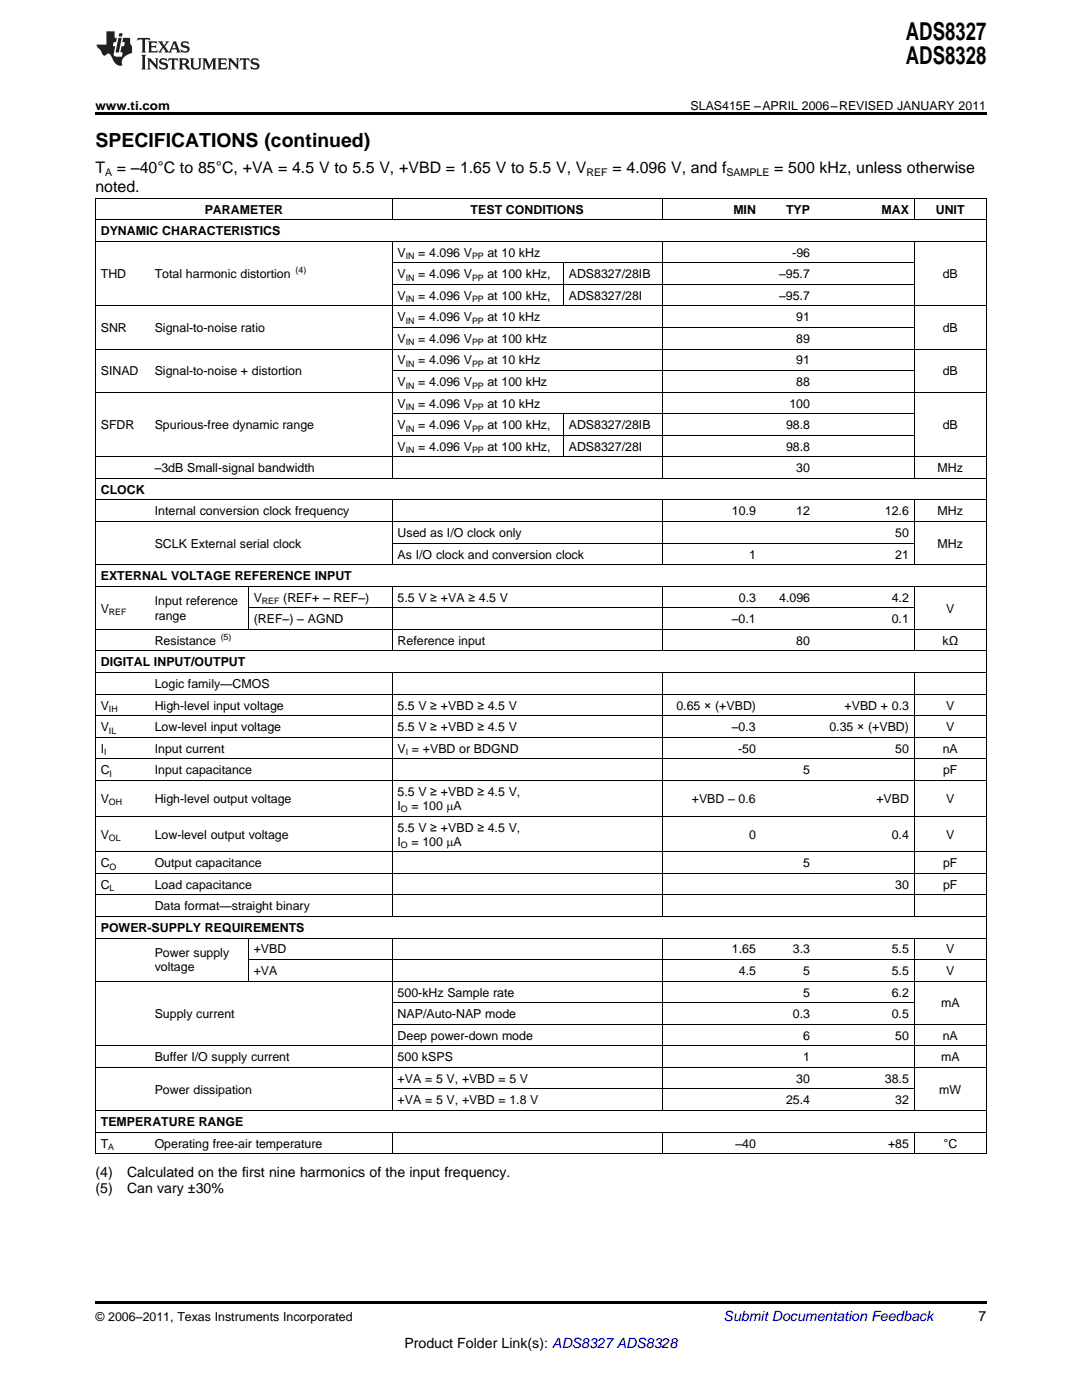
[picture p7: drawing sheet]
<svg xmlns="http://www.w3.org/2000/svg" width="216mm" height="279mm" viewBox="0 0 216 279" stroke-linecap="round" stroke-linejoin="round" font-family="sans-serif">
<defs><g id="words">
<g font-size="4.9">
<text x="180.8" y="7.9">ADS8327</text>
<text x="180.8" y="12.8">ADS8328</text>
</g>
<text font-size="3.9" x="19" y="29.3">SPECIFICATIONS (continued)</text>
<g font-size="3.2">
<text x="19" y="34.4">T</text>
<text x="23.3" y="34.4">= –40°C to 85°C, +VA = 4.5 V to 5.5 V, +VBD = 1.65 V to 5.5 V, V</text>
<text x="122.2" y="34.4">= 4.096 V, and f</text>
<text x="154.5" y="34.4">= 500 kHz, unless otherwise</text>
<text x="19" y="38.3">noted.</text>
</g>
<g font-size="2.8">
<text x="19" y="234.9">(4)</text>
<text x="19" y="238.1">(5)</text>
<text x="25.4" y="234.9">Calculated on the first nine harmonics of the input frequency.</text>
<text x="25.4" y="238.1">Can vary ±30%</text>
<text x="195.3" y="263.6">7</text>
<text x="80.7" y="269">Product Folder Link(s): ADS8327 ADS8328</text>
</g>
<text font-size="2.8" fill="#0000c8" x="144.4" y="263.6">Submit Documentation Feedback</text>
<g font-size="2.5">
<text x="19" y="21.9">www.ti.com</text>
<text x="137.8" y="21.9">SLAS415E –APRIL 2006–REVISED JANUARY 2011</text>
<text x="20.1" y="46.9">DYNAMIC CHARACTERISTICS</text>
<text x="40.9" y="42.6">PARAMETER</text>
<text x="93.9" y="42.6">TEST CONDITIONS</text>
<text x="146.3" y="42.6">MIN</text>
<text x="156.8" y="42.6">TYP</text>
<text x="175.9" y="42.6">MAX</text>
<text x="186.7" y="42.6">UNIT</text>
<text x="79.3" y="51.2">V</text>
<text x="83.5" y="51.2">= 4.096 V</text>
<text x="97.3" y="51.2">at 10 kHz</text>
<text x="158.1" y="51.2">-96</text>
<text x="20.1" y="55.5">THD</text>
<text x="30.9" y="55.5">Total harmonic distortion</text>
<text x="79.3" y="55.5">V</text>
<text x="79.3" y="59.8">V</text>
<text x="83.5" y="55.5">= 4.096 V</text>
<text x="83.5" y="59.8">= 4.096 V</text>
<text x="97.3" y="55.5">at 100 kHz,</text>
<text x="97.3" y="59.8">at 100 kHz,</text>
<text x="113.5" y="55.5">ADS8327/28IB</text>
<text x="113.5" y="59.8">ADS8327/28I</text>
<text x="155.5" y="55.5">–95.7</text>
<text x="155.5" y="59.8">–95.7</text>
<text x="188.1" y="55.5">dB</text>
<text x="79.3" y="64.1">V</text>
<text x="83.5" y="64.1">= 4.096 V</text>
<text x="97.3" y="64.1">at 10 kHz</text>
<text x="158.9" y="64.1">91</text>
<text x="20.1" y="66.3">SNR</text>
<text x="30.9" y="66.3">Signal-to-noise ratio</text>
<text x="79.3" y="68.4">V</text>
<text x="83.5" y="68.4">= 4.096 V</text>
<text x="97.3" y="68.4">at 100 kHz</text>
<text x="158.9" y="68.4">89</text>
<text x="188.1" y="66.3">dB</text>
<text x="20.1" y="74.9">SINAD</text>
<text x="30.9" y="74.9">Signal-to-noise + distortion</text>
<text x="79.3" y="72.7">V</text>
<text x="79.3" y="77">V</text>
<text x="83.5" y="72.7">= 4.096 V</text>
<text x="83.5" y="77">= 4.096 V</text>
<text x="97.3" y="72.7">at 10 kHz</text>
<text x="97.3" y="77">at 100 kHz</text>
<text x="158.9" y="72.7">91</text>
<text x="158.9" y="77">88</text>
<text x="188.1" y="74.9">dB</text>
<text x="79.3" y="81.4">V</text>
<text x="83.5" y="81.4">= 4.096 V</text>
<text x="97.3" y="81.4">at 10 kHz</text>
<text x="157.5" y="81.4">100</text>
<text x="20.1" y="85.7">SFDR</text>
<text x="30.9" y="85.7">Spurious-free dynamic range</text>
<text x="79.3" y="85.7">V</text>
<text x="79.3" y="90">V</text>
<text x="83.5" y="85.7">= 4.096 V</text>
<text x="83.5" y="90">= 4.096 V</text>
<text x="97.3" y="85.7">at 100 kHz,</text>
<text x="97.3" y="90">at 100 kHz,</text>
<text x="113.5" y="85.7">ADS8327/28IB</text>
<text x="113.5" y="90">ADS8327/28I</text>
<text x="156.8" y="85.7">98.8</text>
<text x="156.8" y="90">98.8</text>
<text x="188.1" y="85.7">dB</text>
<text x="30.9" y="94.3">–3dB Small-signal bandwidth</text>
<text x="158.9" y="94.3">30</text>
<text x="187.1" y="94.3">MHz</text>
<text x="20.1" y="98.6">CLOCK</text>
<text x="30.9" y="102.9">Internal conversion clock frequency</text>
<text x="79.3" y="107.2">Used as I/O clock only</text>
<text x="146" y="102.9">10.9</text>
<text x="158.9" y="102.9">12</text>
<text x="176.6" y="102.9">12.6</text>
<text x="178.6" y="107.2">50</text>
<text x="187.1" y="102.9">MHz</text>
<text x="30.9" y="109.3">SCLK External serial clock</text>
<text x="79.3" y="111.5">As I/O clock and conversion clock</text>
<text x="149.5" y="111.5">1</text>
<text x="178.6" y="111.5">21</text>
<text x="187.1" y="109.3">MHz</text>
<text x="20.1" y="115.8">EXTERNAL VOLTAGE REFERENCE INPUT</text>
<text x="20.1" y="122.2">V</text>
<text x="30.9" y="120.8">Input reference</text>
<text x="30.9" y="123.6">range</text>
<text x="50.6" y="120.1">V</text>
<text x="50.6" y="124.4">(REF–) – AGND</text>
<text x="56.5" y="120.1">(REF+ – REF–)</text>
<text x="79.3" y="120.1">5.5 V ≥ +VA ≥ 4.5 V</text>
<text x="146" y="124.4">–0.1</text>
<text x="147.4" y="120.1">0.3</text>
<text x="155.5" y="120.1">4.096</text>
<text x="177.9" y="120.1">4.2</text>
<text x="177.9" y="124.4">0.1</text>
<text x="188.8" y="122.2">V</text>
<text x="30.9" y="128.7">Resistance</text>
<text x="79.3" y="128.7">Reference input</text>
<text x="158.9" y="128.7">80</text>
<text x="188.1" y="128.7">kΩ</text>
<text x="20.1" y="133">DIGITAL INPUT/OUTPUT</text>
<text x="30.9" y="137.3">Logic family—CMOS</text>
<text x="20.1" y="141.6">V</text>
<text x="30.9" y="141.6">High-level input voltage</text>
<text x="79.3" y="141.6">5.5 V ≥ +VBD ≥ 4.5 V</text>
<text x="135" y="141.6">0.65 × (+VBD)</text>
<text x="168.5" y="141.6">+VBD + 0.3</text>
<text x="188.8" y="141.6">V</text>
<text x="20.1" y="145.9">V</text>
<text x="30.9" y="145.9">Low-level input voltage</text>
<text x="79.3" y="145.9">5.5 V ≥ +VBD ≥ 4.5 V</text>
<text x="146" y="145.9">–0.3</text>
<text x="165.5" y="145.9">0.35 × (+VBD)</text>
<text x="188.8" y="145.9">V</text>
<text x="20.1" y="150.2">I</text>
<text x="20.1" y="154.5">C</text>
<text x="30.9" y="150.2">Input current</text>
<text x="30.9" y="154.5">Input capacitance</text>
<text x="79.3" y="150.2">V = +VBD or BDGND</text>
<text x="147.3" y="150.2">-50</text>
<text x="160.3" y="154.5">5</text>
<text x="178.6" y="150.2">50</text>
<text x="188.1" y="150.2">nA</text>
<text x="188.2" y="154.5">pF</text>
<text x="20.1" y="160.2">V</text>
<text x="30.9" y="160.2">High-level output voltage</text>
<text x="79.3" y="158.8">5.5 V ≥ +VBD ≥ 4.5 V,</text>
<text x="79.3" y="161.6">I</text>
<text x="82.1" y="161.6">= 100 mA</text>
<text x="138" y="160.2">+VBD – 0.6</text>
<text x="174.9" y="160.2">+VBD</text>
<text x="188.8" y="160.2">V</text>
<text x="20.1" y="167.4">V</text>
<text x="30.9" y="167.4">Low-level output voltage</text>
<text x="79.3" y="165.9">5.5 V ≥ +VBD ≥ 4.5 V,</text>
<text x="149.5" y="167.4">0</text>
<text x="177.9" y="167.4">0.4</text>
<text x="188.8" y="167.4">V</text>
<text x="20.1" y="173.1">C</text>
<text x="30.9" y="173.1">Output capacitance</text>
<text x="79.3" y="168.8">I</text>
<text x="82.1" y="168.8">= 100 mA</text>
<text x="160.3" y="173.1">5</text>
<text x="188.2" y="173.1">pF</text>
<text x="20.1" y="177.4">C</text>
<text x="30.9" y="177.4">Load capacitance</text>
<text x="178.6" y="177.4">30</text>
<text x="188.2" y="177.4">pF</text>
<text x="20.1" y="186">POWER-SUPPLY REQUIREMENTS</text>
<text x="30.9" y="181.7">Data format—straight binary</text>
<text x="30.9" y="191">Power supply</text>
<text x="50.6" y="190.3">+VBD</text>
<text x="146" y="190.3">1.65</text>
<text x="158.2" y="190.3">3.3</text>
<text x="177.9" y="190.3">5.5</text>
<text x="188.8" y="190.3">V</text>
<text x="30.9" y="193.9">voltage</text>
<text x="50.6" y="194.6">+VA</text>
<text x="147.4" y="194.6">4.5</text>
<text x="160.3" y="194.6">5</text>
<text x="177.9" y="194.6">5.5</text>
<text x="188.8" y="194.6">V</text>
<text x="30.9" y="203.2">Supply current</text>
<text x="79.3" y="198.9">500-kHz Sample rate</text>
<text x="79.3" y="203.2">NAP/Auto-NAP mode</text>
<text x="158.2" y="203.2">0.3</text>
<text x="160.3" y="198.9">5</text>
<text x="177.9" y="198.9">6.2</text>
<text x="177.9" y="203.2">0.5</text>
<text x="187.8" y="201">mA</text>
<text x="79.3" y="207.5">Deep power-down mode</text>
<text x="160.3" y="207.5">6</text>
<text x="178.6" y="207.5">50</text>
<text x="188.1" y="207.5">nA</text>
<text x="30.9" y="211.8">Buffer I/O supply current</text>
<text x="79.3" y="211.8">500 kSPS</text>
<text x="160.3" y="211.8">1</text>
<text x="187.8" y="211.8">mA</text>
<text x="30.9" y="218.3">Power dissipation</text>
<text x="79.3" y="216.1">+VA = 5 V, +VBD = 5 V</text>
<text x="79.3" y="220.4">+VA = 5 V, +VBD = 1.8 V</text>
<text x="156.8" y="220.4">25.4</text>
<text x="158.9" y="216.1">30</text>
<text x="176.6" y="216.1">38.5</text>
<text x="178.6" y="220.4">32</text>
<text x="187.4" y="218.3">mW</text>
<text x="20.1" y="224.7">TEMPERATURE RANGE</text>
<text x="20.1" y="229">T</text>
<text x="30.9" y="229">Operating free-air temperature</text>
<text x="146.8" y="229">–40</text>
<text x="177.2" y="229">+85</text>
<text x="188.2" y="229">°C</text>
<text x="19" y="263.6">© 2006–2011, Texas Instruments Incorporated</text>
</g>
<g font-size="2.1">
<text x="21" y="35.1">A</text>
<text x="117" y="35.1">REF</text>
<text x="145" y="35.1">SAMPLE</text>
</g>
<g font-size="1.8">
<text x="81" y="51.7">IN</text>
<text x="94.2" y="51.7">PP</text>
<text x="59" y="54.5">(4)</text>
<text x="81" y="56">IN</text>
<text x="94.2" y="56">PP</text>
<text x="81" y="60.3">IN</text>
<text x="81" y="64.6">IN</text>
<text x="94.2" y="60.3">PP</text>
<text x="94.2" y="64.6">PP</text>
<text x="81" y="68.9">IN</text>
<text x="94.2" y="68.9">PP</text>
<text x="81" y="73.2">IN</text>
<text x="81" y="77.5">IN</text>
<text x="94.2" y="73.2">PP</text>
<text x="94.2" y="77.5">PP</text>
<text x="81" y="81.8">IN</text>
<text x="94.2" y="81.8">PP</text>
<text x="81" y="86.1">IN</text>
<text x="94.2" y="86.1">PP</text>
<text x="81" y="90.5">IN</text>
<text x="94.2" y="90.5">PP</text>
<text x="21.7" y="122.7">REF</text>
<text x="52.2" y="120.6">REF</text>
<text x="44" y="127.7">(5)</text>
<text x="21.7" y="142.1">IH</text>
<text x="21.7" y="146.4">IL</text>
<text x="20.8" y="150.7">I</text>
<text x="21.9" y="155">I</text>
<text x="81" y="150.7">I</text>
<text x="21.7" y="160.7">OH</text>
<text x="21.7" y="167.9">OL</text>
<text x="80" y="162.1">O</text>
<text x="21.9" y="173.6">O</text>
<text x="80" y="169.3">O</text>
<text x="21.9" y="177.9">L</text>
<text x="21.6" y="229.5">A</text>
</g>
</g></defs>
<g fill="#231f20">
<path d="M27.5 7.6l-.1 .5 .4-.2h.6v.1v2.1l-.2 .4h1l-.3-.4v-2.1l.1-.1h.5l.5 .2-.2-.5zM29.5 8.3l.2 .3v1.5l-.2 .4h1.8l.2-.6a1.04 1.04 0 0 1-1.3 .2v-.7h.6l.3 .2v-.6l-.3 .2h-.6v-.6l.8-.1 .4 .3-.2-.5zM31.5 8.3l.9 1.1-.9 1.1h.8l-.2-.2 .5-.7 .4 .7-.2 .2h1.5l-.1-.2 .1-.4h.9l.1 .4-.2 .2h1l-.3-.3-.7-1.9h-.5l-.9 2-.8-1 .9-1h-.8l.1 .3-.3 .5-.4-.6 .2-.2zM34.7 8.6l.4 1h-.7zM36.3 8.4a.63 .63 0 0 0-.2 .7 .63 .63 0 0 0 .6 .4l.6 .2 .1 .2a.75 .75 0 0 1-.7 .4 .75 .75 0 0 1-.6-.5l.1 .7 .1-.1a1.11 1.11 0 0 0 1.5-.6 1.13 1.13 0 0 0-1.2-.8l-.1-.4a1.04 1.04 0 0 1 1.2 .2l-.2-.5-.1 .1-.5-.2zM28.2 10.9l.2 .4v2.2l-.2 .4h1l-.3-.4v-2.2l.3-.4zM29.3 11.6l.3 .4v1.5l-.3 .4h.8l-.2-.4v-1.3l1.5 1.7v-1.9l.2-.4h-.7l.2 .4v.9l-1.1-1.3zM32 11.8a.62 .62 0 0 0-.2 .7 .62 .62 0 0 0 .6 .4l.6 .1 .1 .3a.76 .76 0 0 1-.7 .3 .76 .76 0 0 1-.6-.4l.1 .7 .1-.1a1.11 1.11 0 0 0 1.5-.6 1.13 1.13 0 0 0-1.2-.8l-.1-.4a1.04 1.04 0 0 1 1.2 .2l-.2-.6-.1 .1-.5-.1zM33.7 11.6l-.2 .6a.61 .61 0 0 1 .8-.3v1.6l-.2 .4h.9l-.2-.4v-1.6a.63 .63 0 0 1 .8 .3l-.2-.6zM35.6 11.6l.3 .4v1.5l-.3 .4h1l-.2-.2v-.8l.5 .2a.76 .76 0 0 0 1.2 .7l-1-1a.58 .58 0 0 0 .6-.5 .58 .58 0 0 0-.5-.6zM36.4 11.9h.1a.45 .45 0 0 1 .5 .1 .45 .45 0 0 1 .1 .5l-.7 .2zM37.9 11.6l.2 .2a2.17 2.17 0 0 0 .3 1.9 .99 .99 0 0 0 1.6-.6v-1.1l.2-.4h-.7l.2 .2a1.92 1.92 0 0 1-.2 1.8 .6 .6 0 0 1-.9-.5v-1.1l.2-.4zM40.4 11.6l.2 .4v1.5l-.2 .4h.7l-.2-.4v-1.4l.8 1.8 .8-1.8v1.4l-.2 .4h.9l-.2-.4v-1.5l.2-.4h-.8l-.6 1.5-.6-1.5zM43.4 11.6l.2 .4v1.5l-.2 .4h1.8l.2-.6a1.04 1.04 0 0 1-1.3 .1v-.6h.5l.4 .2v-.6l-.4 .2h-.5v-.7h.8l.3 .3-.1-.6zM45.5 11.6l.2 .4v1.5l-.2 .4h.7l-.2-.4v-1.3l1.5 1.7v-1.9l.2-.4h-.7l.2 .4v.9l-1.1-1.3zM47.9 11.6l-.1 .6a.61 .61 0 0 1 .8-.3v1.6l-.3 .4h1l-.3-.4 .1-1.6a.63 .63 0 0 1 .7 .3l-.1-.6zM50.2 11.8a.62 .62 0 0 0-.2 .7 .62 .62 0 0 0 .6 .4l.6 .1 .2 .3a.76 .76 0 0 1-.8 .3 .76 .76 0 0 1-.6-.4l.1 .7 .2-.1a1.11 1.11 0 0 0 1.5-.6 1.13 1.13 0 0 0-1.3-.8l-.1-.4a1.04 1.04 0 0 1 1.2 .2l-.1-.6-.2 .1-.5-.1z"/>
<path d="M21.2 6.3v2.6h-1.9l.1 .4 .7 .9a.91 .91 0 0 0 1 .8 .56 .56 0 0 1 .5-.3 .56 .56 0 0 1 .5 .3l.4 .8a1.53 1.53 0 0 0 1.9 1.2 1.54 1.54 0 0 1 1-2.1l.9-.3v-1.4a1.52 1.52 0 0 1-.3-1.6h-1.4l-.2 .8h.5l-.2 .8h-.4l-.2 1v.2l.4 .1-.2 .8a1.93 1.93 0 0 1-1.6-.3l.3-1.8h-.5l.2-.8h.4l.2-.8h-.4v-1.3zM23.6 7.6l-.6 2.9h.7l.6-2.9zM23.8 6.6l-.1 .7h.6l.2-.7z"/>
</g>
<path d="M19 22.5h177.8v.5h-177.8zM19 259.7h177.8v.5h-177.8z" fill="#000"/>
<g fill="none" stroke="#000" stroke-width=".2">
<path d="M19 39.5h177.8M19.1 39.6v190.7M78.2 39.6v4.3M132.1 39.6v4.3M182.4 39.6v4.3M196.8 39.6v190.7M19 48.1h177.8M19 43.8h177.8M78.2 48.2v47.3M78.3 56.7h104.2M78.3 52.4h104.2M112.4 52.5v8.6"/>
<path d="M132.1 48.2v47.3M182.4 48.2v47.3M19 78.3h177.8M19 69.7h177.8M19 61h177.8M78.3 74h104.2M78.3 65.4h104.2M19 99.8h177.8M19 95.5h177.8M19 91.2h177.8M78.2 99.8v12.9M78.3 86.9h104.2"/>
<path d="M78.3 82.6h104.2M112.4 82.6v8.6M132.1 99.8v12.9M182.4 99.8v12.9M19 117h177.8M19 112.7h177.8M19 104.1h177.8M49.5 117.1v8.6M78.2 117.1v12.9M78.3 108.4h104.2M132.1 117.1v12.9M182.4 117.1v12.9"/>
<path d="M19 138.5h177.8M19 134.2h177.8M19 129.9h177.8M19 125.6h177.8M49.6 121.3h132.9M78.2 134.3v48.7M132.1 134.3v48.7M182.4 134.3v48.7M19 155.7h177.8M19 151.4h177.8M19 147.1h177.8M19 142.8h177.8"/>
<path d="M19 178.6h177.8M19 174.3h177.8M19 170h177.8M19 162.9h177.8M19 195.8h177.8M19 187.2h177.8M19 182.9h177.8M49.5 187.3v8.6M49.6 191.5h147.2M78.2 187.3v34.4M132.1 187.3v34.4M182.4 187.3v34.4"/>
<path d="M19 213h177.8M19 208.7h177.8M78.3 217.3h104.2M78.3 204.4h118.5M78.3 200.1h104.2M19 230.2h177.8M19 225.9h177.8M19 221.6h177.8M78.2 226v4.3M132.1 226v4.3M182.4 226v4.3"/>
</g>
<use href="#words"/>
</svg>
